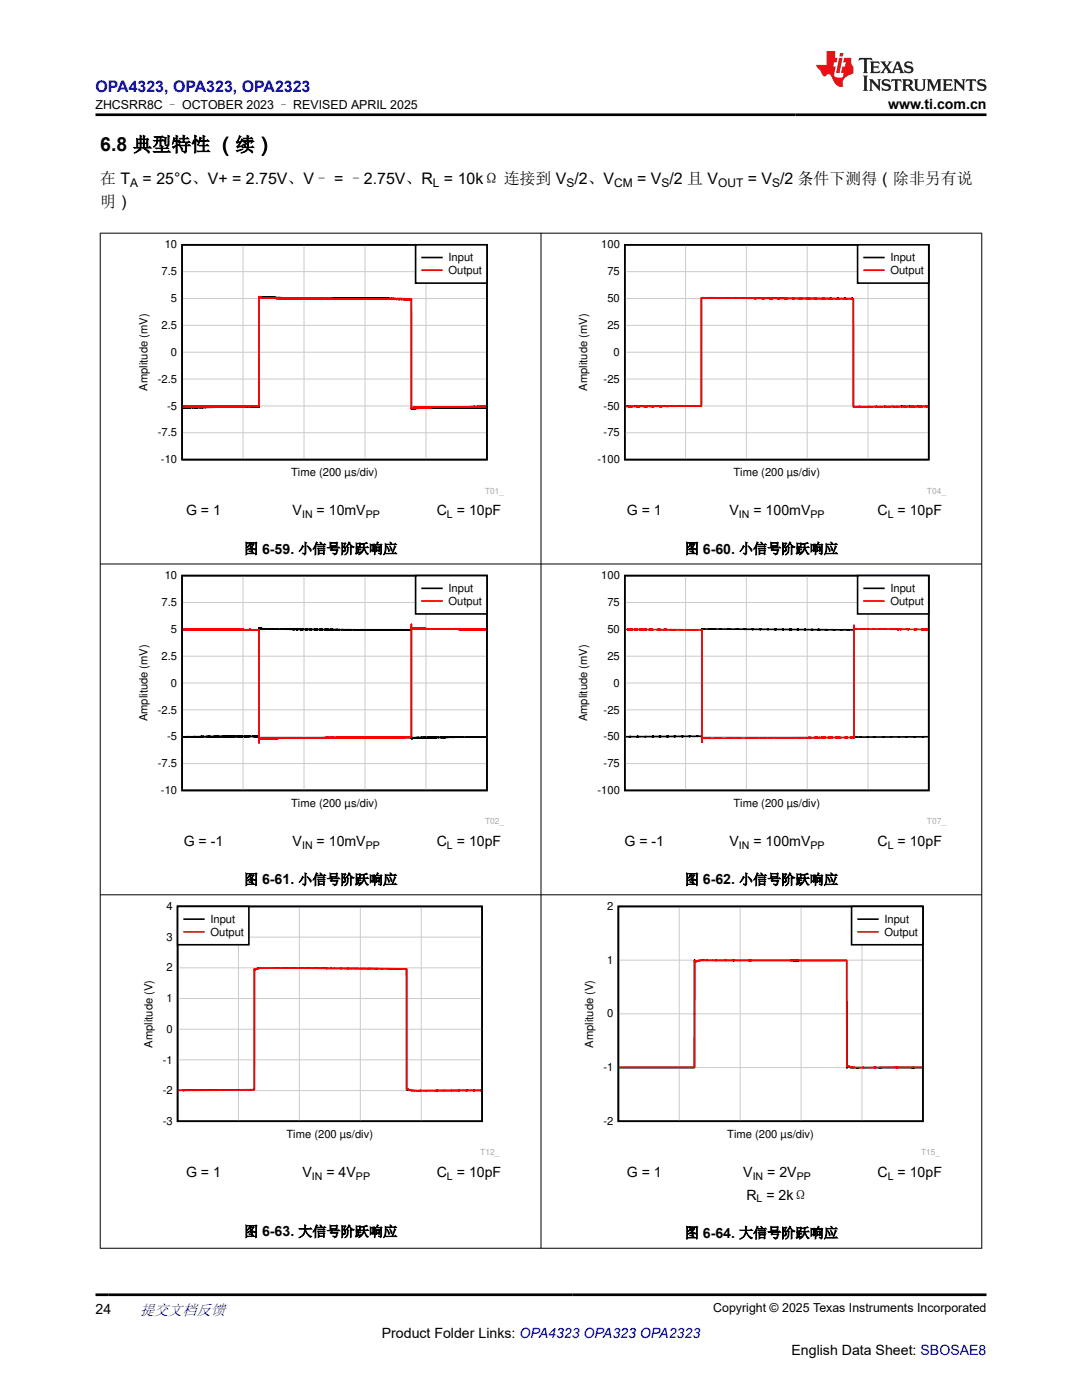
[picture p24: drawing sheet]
<svg xmlns="http://www.w3.org/2000/svg" width="216mm" height="279mm" viewBox="0 0 216 279" stroke-linecap="round" stroke-linejoin="round" font-family="sans-serif">
<defs><g id="words">
<text font-size="3.9" x="20" y="30.2">6.8 典型特性 （续）</text>
<text font-size="3.2" fill="#00f" x="19" y="18.3">OPA4323, OPA323, OPA2323</text>
<g font-size="3.2">
<text x="20" y="41.2">明）</text>
<text x="20" y="36.7">在 T</text>
<text x="28.5" y="36.7">= 25°C、V+ = 2.75V、V– = –2.75V、R = 10kΩ 连接到 V /2、V</text>
<text x="127.1" y="36.7">= V /2 且 V</text>
<text x="149.2" y="36.7">= V /2 条件下测得（除非另有说</text>
</g>
<text font-size="3" fill="#00f" x="27.9" y="262.4">提交文档反馈</text>
<g font-size="2.8">
<text x="177.2" y="21.7">www.ti.com.cn</text>
<text x="37.1" y="102.9">G = 1</text>
<text x="58.4" y="102.9">V</text>
<text x="63.2" y="102.9">= 10mV</text>
<text x="87.2" y="102.9">C = 10pF</text>
<text x="125.1" y="102.9">G = 1</text>
<text x="145.6" y="102.9">V</text>
<text x="150.3" y="102.9">= 100mV</text>
<text x="175.1" y="102.9">C = 10pF</text>
<text x="48.7" y="110.5">图 6-59. 小信号阶跃响应</text>
<text x="136.6" y="110.5">图 6-60. 小信号阶跃响应</text>
<text x="36.7" y="168.9">G = -1</text>
<text x="58.4" y="168.9">V</text>
<text x="63.2" y="168.9">= 10mV</text>
<text x="87.2" y="168.9">C = 10pF</text>
<text x="124.6" y="168.9">G = -1</text>
<text x="145.6" y="168.9">V</text>
<text x="150.3" y="168.9">= 100mV</text>
<text x="175.1" y="168.9">C = 10pF</text>
<text x="48.7" y="176.5">图 6-61. 小信号阶跃响应</text>
<text x="136.6" y="176.5">图 6-62. 小信号阶跃响应</text>
<text x="37.1" y="234.9">G = 1</text>
<text x="60.4" y="234.9">V</text>
<text x="65.1" y="234.9">= 4V</text>
<text x="87.2" y="234.9">C = 10pF</text>
<text x="125.1" y="234.9">G = 1</text>
<text x="148.3" y="234.9">V</text>
<text x="148.9" y="239.4">R = 2kΩ</text>
<text x="153.1" y="234.9">= 2V</text>
<text x="175.1" y="234.9">C = 10pF</text>
<text x="48.7" y="246.8">图 6-63. 大信号阶跃响应</text>
<text x="136.6" y="247">图 6-64. 大信号阶跃响应</text>
<text x="19" y="262.1">24</text>
<text x="76.2" y="266.9">Product Folder Links: OPA4323 OPA323 OPA2323</text>
<text x="157.9" y="270.3">English Data Sheet: SBOSAE8</text>
</g>
<g font-size="2.5">
<text x="19" y="21.8">ZHCSRR8C – OCTOBER 2023 – REVISED APRIL 2025</text>
<text x="142.3" y="261.8">Copyright © 2025 Texas Instruments Incorporated</text>
</g>
<g font-size="2.4">
<text x="26" y="37.3">A</text>
<text x="86.4" y="37.3">L</text>
<text x="113" y="37.3">S</text>
<text x="122.6" y="37.3">CM</text>
<text x="132" y="37.3">S</text>
<text x="143.3" y="37.3">OUT</text>
<text x="154.1" y="37.3">S</text>
</g>
<g font-size="2.2">
<text x="32.9" y="49.6">10</text>
<text x="89.5" y="52.2">Input</text>
<text x="120" y="49.6">100</text>
<text x="177.7" y="52.2">Input</text>
<text x="32.2" y="54.9">7.5</text>
<text x="89.5" y="54.7">Output</text>
<text x="121.2" y="54.9">75</text>
<text x="177.7" y="54.7">Output</text>
<text x="32.2" y="65.7">2.5</text>
<text x="34.1" y="60.3">5</text>
<text x="121.2" y="65.7">25</text>
<text x="121.2" y="60.3">50</text>
<text x="34.1" y="71">0</text>
<text x="122.4" y="71">0</text>
<text x="29.4" y="78" transform="rotate(-90 29.4 78)">Amplitude (mV)</text>
<text x="31.5" y="76.4">-2.5</text>
<text x="117.2" y="78" transform="rotate(-90 117.2 78)">Amplitude (mV)</text>
<text x="120.5" y="76.4">-25</text>
<text x="33.4" y="81.7">-5</text>
<text x="120.5" y="81.7">-50</text>
<text x="31.5" y="87.1">-7.5</text>
<text x="120.5" y="87.1">-75</text>
<text x="32.1" y="92.5">-10</text>
<text x="58.1" y="95.1">Time (200 µs/div)</text>
<text x="119.2" y="92.5">-100</text>
<text x="146.3" y="95.1">Time (200 µs/div)</text>
<text x="32.9" y="115.6">10</text>
<text x="89.5" y="118.2">Input</text>
<text x="120" y="115.6">100</text>
<text x="177.7" y="118.2">Input</text>
<text x="32.2" y="121">7.5</text>
<text x="89.5" y="120.7">Output</text>
<text x="121.2" y="121">75</text>
<text x="177.7" y="120.7">Output</text>
<text x="32.2" y="131.7">2.5</text>
<text x="34.1" y="126.3">5</text>
<text x="121.2" y="131.7">25</text>
<text x="121.2" y="126.3">50</text>
<text x="34.1" y="137">0</text>
<text x="122.4" y="137">0</text>
<text x="29.4" y="144" transform="rotate(-90 29.4 144)">Amplitude (mV)</text>
<text x="31.5" y="142.4">-2.5</text>
<text x="117.2" y="144" transform="rotate(-90 117.2 144)">Amplitude (mV)</text>
<text x="120.5" y="142.4">-25</text>
<text x="33.4" y="147.8">-5</text>
<text x="120.5" y="147.8">-50</text>
<text x="31.5" y="153.1">-7.5</text>
<text x="120.5" y="153.1">-75</text>
<text x="32.1" y="158.5">-10</text>
<text x="58.1" y="161.1">Time (200 µs/div)</text>
<text x="119.2" y="158.5">-100</text>
<text x="146.3" y="161.1">Time (200 µs/div)</text>
<text x="33.2" y="181.6">4</text>
<text x="42" y="184.2">Input</text>
<text x="121.2" y="181.6">2</text>
<text x="176.5" y="184.2">Input</text>
<text x="33.2" y="187.8">3</text>
<text x="42" y="186.8">Output</text>
<text x="176.5" y="186.8">Output</text>
<text x="33.2" y="193.9">2</text>
<text x="121.2" y="192.4">1</text>
<text x="33.2" y="200">1</text>
<text x="121.2" y="203.1">0</text>
<text x="30.4" y="209.1" transform="rotate(-90 30.4 209.1)">Amplitude (V)</text>
<text x="33.2" y="206.1">0</text>
<text x="118.4" y="209.1" transform="rotate(-90 118.4 209.1)">Amplitude (V)</text>
<text x="32.5" y="212.2">-1</text>
<text x="120.4" y="213.8">-1</text>
<text x="32.5" y="218.4">-2</text>
<text x="32.5" y="224.5">-3</text>
<text x="57.2" y="227.1">Time (200 µs/div)</text>
<text x="120.4" y="224.5">-2</text>
<text x="145.1" y="227.1">Time (200 µs/div)</text>
</g>
<g font-size="2.1">
<text x="60.3" y="103.4">IN</text>
<text x="73" y="103.4">PP</text>
<text x="89.2" y="103.4">L</text>
<text x="147.4" y="103.4">IN</text>
<text x="161.7" y="103.4">PP</text>
<text x="177.1" y="103.4">L</text>
<text x="60.3" y="169.4">IN</text>
<text x="73" y="169.4">PP</text>
<text x="89.2" y="169.4">L</text>
<text x="147.4" y="169.4">IN</text>
<text x="161.7" y="169.4">PP</text>
<text x="177.1" y="169.4">L</text>
<text x="62.2" y="235.5">IN</text>
<text x="71" y="235.5">PP</text>
<text x="89.2" y="235.5">L</text>
<text x="150.2" y="235.5">IN</text>
<text x="151" y="240">L</text>
<text x="159" y="235.5">PP</text>
<text x="177.1" y="235.5">L</text>
</g>
<g font-size="1.7" fill="#a8a8a8">
<text x="96.8" y="98.5">T01_</text>
<text x="184.9" y="98.5">T04_</text>
<text x="96.8" y="164.5">T02_</text>
<text x="184.9" y="164.5">T07_</text>
<text x="95.8" y="230.5">T12_</text>
<text x="183.8" y="230.5">T15_</text>
</g>
</g></defs>
<path d="M36.3 48.9h60.9v42.8h-60.9zM36.5 81.3l15.2-.1 .1-22 .9 .2 4.1 .1 25.3 .1v22l1-.1 13.9-.2" fill="none" stroke="#000" stroke-width=".33"/>
<path d="M36.3 59.6h60.9M36.3 54.2h60.9M48.5 48.9v42.8M60.7 48.9v42.8M72.8 48.9v42.8M85 48.9v42.8M36.3 75.6h60.9M36.3 70.3h60.9M36.3 64.9h60.9M36.3 86.4h60.9M36.3 81h60.9" fill="none" stroke="#cbcbcb" stroke-width=".2"/>
<path d="M36.5 81.1h15.2v-21.8l.7 .2h1.5l28.2 .2v21.8l.6-.2 3.2-.1h11.1" fill="none" stroke="#f00" stroke-width=".33"/>
<path d="M82.9 48.9h14.3v7.6h-14.3z" fill-rule="evenodd" fill="#fff"/>
<path d="M82.9 48.9h14.3v7.6h-14.3zM84.2 51.4h4" fill="none" stroke="#000" stroke-width=".33"/>
<path d="M84.2 53.9h4" fill="none" stroke="#f00" stroke-width=".33"/>
<path d="M115 48h73.9v50.8h-73.9z" fill-rule="evenodd" fill="#fff"/>
<path d="M124.7 48.9h60.6v42.8h-60.6zM124.8 81.1l15.1-.1 .1-21.4 .1-.2 30.2 .2v21.5h14.9" fill="none" stroke="#000" stroke-width=".32"/>
<path d="M124.7 59.6h60.6M124.7 54.2h60.6M136.8 48.9v42.8M148.9 48.9v42.8M161.1 48.9v42.8M173.2 48.9v42.8M124.7 75.6h60.6M124.7 70.3h60.6M124.7 64.9h60.6M124.7 86.4h60.6M124.7 81h60.6" fill="none" stroke="#cbcbcb" stroke-width=".2"/>
<path d="M124.8 81.1l15.1-.1 .1-21.3 .1-.2 30.2 .2v21.5l14.9-.1" fill="none" stroke="#f00" stroke-width=".32"/>
<path d="M171.1 48.9h14.2v7.6h-14.2z" fill-rule="evenodd" fill="#fff"/>
<path d="M171.1 48.9h14.2v7.6h-14.2zM172.4 51.4h4" fill="none" stroke="#000" stroke-width=".32"/>
<path d="M172.4 53.9h4" fill="none" stroke="#f00" stroke-width=".32"/>
<path d="M27.3 114h73.4v50.8h-73.4z" fill-rule="evenodd" fill="#fff"/>
<path d="M36.3 114.9h60.9v42.8h-60.9zM36.5 147h15.2v-21.6l.1-.1 .8 .2 4.1 .1 25.4 .2v21.6l1.1-.2 13.8-.1" fill="none" stroke="#000" stroke-width=".33"/>
<path d="M48.5 114.9v42.9M60.7 114.9v42.9M72.8 114.9v42.9M85 114.9v42.9M36.3 136.3h60.9M36.3 131h60.9M36.3 125.6h60.9M36.3 120.2h60.9M36.3 152.4h60.9M36.3 147h60.9M36.3 141.7h60.9" fill="none" stroke="#cbcbcb" stroke-width=".2"/>
<path d="M36.5 125.6l15.2 .1v22.6v-1l.1 .2 7-.2 23.3-.2v-22.5v.9l.1-.2 4 .2 10.8 .1" fill="none" stroke="#f00" stroke-width=".33"/>
<path d="M82.9 114.9h14.3v7.6h-14.3z" fill-rule="evenodd" fill="#fff"/>
<path d="M82.9 114.9h14.3v7.6h-14.3zM84.2 117.4h4" fill="none" stroke="#000" stroke-width=".33"/>
<path d="M84.2 120h4" fill="none" stroke="#f00" stroke-width=".33"/>
<path d="M115 114h73.9v50.8h-73.9z" fill-rule="evenodd" fill="#fff"/>
<path d="M124.7 114.9h60.6v42.8h-60.6zM124.8 147l15.3-.1v-21.3l.2-.1 30.1 .2v21.4l14.8-.1" fill="none" stroke="#000" stroke-width=".32"/>
<path d="M136.8 114.9v42.9M148.9 114.9v42.9M161.1 114.9v42.9M173.2 114.9v42.9M124.7 136.3h60.6M124.7 131h60.6M124.7 125.6h60.6M124.7 120.2h60.6M124.7 152.4h60.6M124.7 147h60.6M124.7 141.7h60.6" fill="none" stroke="#cbcbcb" stroke-width=".2"/>
<path d="M124.8 125.6l15.3 .1v22.4v-1v.2h.3l30-.1v-22.4v1v-.2l.2-.1 14.6 .1" fill="none" stroke="#f00" stroke-width=".32"/>
<path d="M171.1 114.9h14.2v7.6h-14.2z" fill-rule="evenodd" fill="#fff"/>
<path d="M171.1 114.9h14.2v7.6h-14.2zM172.4 117.4h4" fill="none" stroke="#000" stroke-width=".32"/>
<path d="M172.4 120h4" fill="none" stroke="#f00" stroke-width=".32"/>
<path d="M28.3 180h71.4v50.8h-71.4z" fill-rule="evenodd" fill="#fff"/>
<path d="M35.4 180.9h60.8v42.9h-60.8zM35.6 217.6l15.1-.1 .1-23.9v-.2l1.6-.2 28.7 .1 .1 24.2 1.8 .2 13-.1" fill="none" stroke="#000" stroke-width=".32"/>
<path d="M35.4 199.3h60.8M35.4 193.2h60.8M35.4 187h60.8M47.6 180.9v42.9M59.7 180.9v42.9M71.9 180.9v42.9M84 180.9v42.9M35.4 217.6h60.8M35.4 211.5h60.8M35.4 205.4h60.8" fill="none" stroke="#cbcbcb" stroke-width=".2"/>
<path d="M35.6 217.6l15.1-.1 .1-24.1v.1h.1l.8-.3h1.3l28.1 .2 .1 24 1.9 .3 12.9-.1" fill="none" stroke="#f00" stroke-width=".32"/>
<path d="M35.4 180.9h14.3v7.6h-14.3z" fill-rule="evenodd" fill="#fff"/>
<path d="M35.4 180.9h14.3v7.6h-14.3zM36.7 183.4h4" fill="none" stroke="#000" stroke-width=".32"/>
<path d="M36.7 186h4" fill="none" stroke="#f00" stroke-width=".32"/>
<path d="M116.2 180h71.5v50.8h-71.5z" fill-rule="evenodd" fill="#fff"/>
<path d="M123.4 180.9h60.7v42.9h-60.7zM123.5 213.1h15.1v-21.5l.1 .2 1.7-.2 28.5 .1 .1 21.4 .1-.2 1.8 .2h13.1" fill="none" stroke="#000" stroke-width=".32"/>
<path d="M123.4 191.6h60.8M135.5 180.9v42.9M147.7 180.9v42.9M159.8 180.9v42.9M172 180.9v42.9M123.4 213.1h60.8M123.4 202.3h60.8" fill="none" stroke="#cbcbcb" stroke-width=".2"/>
<path d="M123.5 213h15.1v-21.2l.2 .1 1.3-.3 28.9 .1v21.1l.2-.1 .5 .3h.8h13.5" fill="none" stroke="#f00" stroke-width=".32"/>
<path d="M169.9 180.9h14.2v7.6h-14.2z" fill-rule="evenodd" fill="#fff"/>
<path d="M169.9 180.9h14.2v7.6h-14.2zM171.2 183.4h4" fill="none" stroke="#000" stroke-width=".32"/>
<path d="M171.2 186h4" fill="none" stroke="#f00" stroke-width=".32"/>
<path d="M19.9 46.5h176.1M20 46.5v202.7M107.9 46.5v202.7M195.9 46.5v202.7M19.9 112.6h176.1M19.9 178.6h176.1M19.9 249.1h176.1" fill="none" stroke="#000" stroke-width=".2"/>
<path d="M171.5 11.6l-.2 .5 .5-.2h.6v.1v2.2l-.2 .4h1l-.2-.4v-2.2v-.1h.5l.6 .2-.2-.5zM173.6 12.3l.2 .4v1.5l-.2 .4h1.9l.1-.6a1.08 1.08 0 0 1-1.3 .2v-.7h.6l.4 .2v-.7l-.4 .2h-.6v-.5l.2-.2a1 1 0 0 1 1 .3l-.1-.5zM175.7 12.3l.9 1.1-1 1.2h.9l-.2-.2 .5-.8 .4 .8-.2 .2h1.6l-.2-.2 .2-.5h.9l.1 .5-.1 .2h.9l-.2-.3-.8-2h-.5l-.9 2.2-.9-1.1 .9-1.1h-.8l.2 .2-.4 .6-.4-.6 .2-.2zM179 12.7l.4 1h-.7zM180.7 12.4a.65 .65 0 0 0-.2 .7 .65 .65 0 0 0 .6 .5l.6 .1 .1 .3a.79 .79 0 0 1-.7 .4 .79 .79 0 0 1-.7-.5l.1 .7 .2-.1a.93 .93 0 0 0 1.1 .1 .93 .93 0 0 0 .4-1 1.46 1.46 0 0 0-1.2-.6l-.1-.3a1.09 1.09 0 0 1 1.2 .2l-.2-.6-.1 .1-.5-.2zM172.2 15.1l.2 .4v2.2l-.2 .4h1l-.2-.4v-2.2l.2-.4zM173.4 15.8l.2 .4v1.5l-.2 .4h.8l-.3-.4 .1-1.3 1.6 1.8v-2l.2-.4h-.7l.1 .2 .1 1.1-1.2-1.3zM176.2 15.9a.65 .65 0 0 0-.2 .8 .65 .65 0 0 0 .6 .4l.6 .2 .1 .2a.79 .79 0 0 1-.7 .4 .79 .79 0 0 1-.7-.5l.1 .7 .2-.1a.93 .93 0 0 0 1.1 .1 .93 .93 0 0 0 .4-.9 1.46 1.46 0 0 0-1.2-.6l-.1-.4a1.09 1.09 0 0 1 1.2 .2l-.1-.6-.2 .1-.5-.1zM177.9 15.8l-.1 .6a.63 .63 0 0 1 .8-.3v1.6l-.3 .4h1l-.2-.4v-1.6a.66 .66 0 0 1 .8 .3l-.1-.6zM180 15.8l.2 .4v1.5l-.2 .4h1l-.2-.2-.1-.7h.5l.1 .2a.79 .79 0 0 0 1.2 .6l-1-.9a.61 .61 0 0 0 .6-.6 .61 .61 0 0 0-.5-.7zM180.8 16.1h.1a.47 .47 0 0 1 .5 .1 .47 .47 0 0 1 .1 .5l-.1 .1-.7 .1zM182.3 15.8l.2 .2a2.27 2.27 0 0 0 .4 2 1.04 1.04 0 0 0 1.7-.7v-1.3l.2-.2h-.8l.2 .4v1.1a.6 .6 0 0 1-.6 .6 .6 .6 0 0 1-.6-.6v-1.1l.3-.4zM184.9 15.8l.2 .4v1.5l-.2 .4h.8l-.3-.4v-1.4l.9 1.9 .9-1.9v1.4l-.3 .4h1l-.2-.4v-1.5l.2-.4h-.8l-.7 1.5-.6-1.5zM188.1 15.8l.2 .4v1.5l-.2 .4h1.9l.1-.6a1.09 1.09 0 0 1-1.3 .2v-.7h.6l.4 .2v-.6l-.4 .2h-.6v-.6l.2-.1a1.01 1.01 0 0 1 1 .3l-.1-.6zM190.2 15.8l.3 .4v1.5l-.3 .4h.8l-.2-.4v-1.3l1.6 1.8v-2l.2-.4h-.7l.2 .2v1.1l-1.2-1.3zM192.8 15.8l-.1 .6a.63 .63 0 0 1 .8-.3v1.6l-.3 .4h1l-.2-.4v-1.6a.66 .66 0 0 1 .8 .3l-.1-.6zM195.2 15.9a.65 .65 0 0 0-.2 .8 .65 .65 0 0 0 .6 .4l.6 .2 .2 .2a.79 .79 0 0 1-.7 .4 .79 .79 0 0 1-.7-.5l.1 .7 .2-.1a.93 .93 0 0 0 1 .1 .93 .93 0 0 0 .5-.9 1.46 1.46 0 0 0-1.3-.6v-.4a1.09 1.09 0 0 1 1.2 .2l-.2-.6-.2 .1-.5-.1z" fill="#231f20"/>
<path d="M164.9 10.2v2.8h-2l.1 .3 .8 1a.95 .95 0 0 0 1 .9 .59 .59 0 0 1 .5-.4 .59 .59 0 0 1 .5 .4l.4 .7a1.59 1.59 0 0 0 2.1 1.4 1.61 1.61 0 0 1 1-2.3l1-.3-.1-1.5a1.59 1.59 0 0 1-.3-1.7h-1.5l-.2 .9h.6l-.2 .9h-.5l-.2 1v.2l.4 .1-.1 .9h-.7a.73 .73 0 0 1-1-.7l.3-1.5h-.5l.1-.9h.5l.2-.9h-.5v-1.3zM167.4 11.5l-.6 3.1h.7l.6-3.1zM167.6 10.6l-.1 .6h.7l.1-.6z" fill="#ed1c24"/>
<path d="M19 22.9h177.8M19 258.4h177.8" fill="none" stroke="#000" stroke-width=".53"/>
<use href="#words"/>
</svg>
